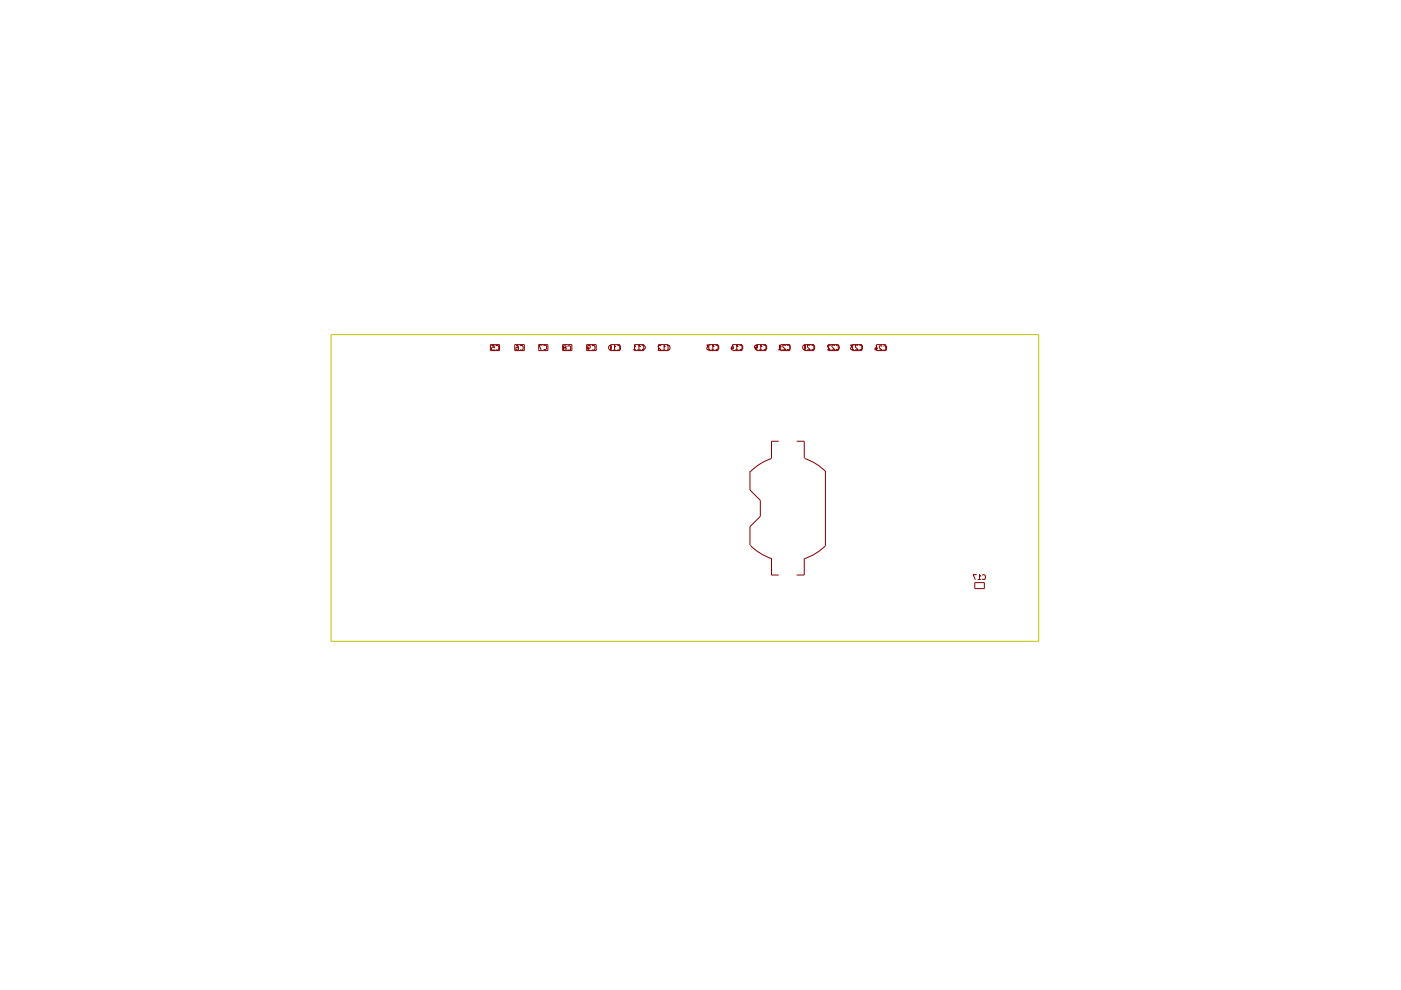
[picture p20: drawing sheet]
<svg xmlns="http://www.w3.org/2000/svg" width="297mm" height="210mm" viewBox="0 0 297 210" stroke-linecap="round" stroke-linejoin="round" font-family="sans-serif">
<path d="M70.2 71h150v65h-150z" fill="none" stroke="#c2c200" stroke-width=".21"/>
<g fill="none" stroke="#840000" stroke-width=".21">
<path d="M104 73.1h1.9v1.2h-1.9zM104.2 73.2h.5l.1 .5-.4-.1-.2 .1v.5h.6M105.2 73.3l.4-.1 .1 .3v.5l-.3 .3-.2-.1M109.1 73.1h2.1v1.2h-2.1zM109.5 73.2h.2l.2 .3v.7h-.5v-.5l.2-.1 .3 .2M110.3 73.3l.4-.1 .2 .3v.5l-.3 .3-.3-.1M114.2 73.1h2v1.2h-2zM115 73.2h-.7l.4 1M115.3 73.2h.3l.3 .2v.5l-.3 .3-.3-.1M119.3 73.1h1.9v1.2h-1.9zM119.6 73.7l-.1 .1v.5h.4l.2-.2-.2-.4h-.4v-.4h.4l.2 .2-.3 .2M120.4 73.4l.4-.1 .2 .2v.6l-.2 .2-.4-.1"/>
<path d="M124.4 73.1h2v1.2h-2zM124.6 73.7l.1 .1h.4v-.5h-.5v.7l.5 .3M125.6 73.3l.4-.1 .2 .3v.5l-.4 .3-.2-.1M129.2 73.2h.3l.1 .2v.6l-.2 .3-.4-.5zM129.5 73.1h1.9v1.2h-1.9zM130 74.3h.6M130.6 73.5l-.3-.3v1.1M131 73.3l.4-.1 .2 .3v.5l-.4 .3-.2-.1M134.3 74.2h.5M134.5 73.1h2v1.2h-2zM134.8 73.5l-.3-.3v1M135.2 74.2h.6"/>
<path d="M135.8 73.5l-.3-.3v1M136.1 73.2h.4l.3 .4-.3 .6-.4-.1M139.6 73.1h2v1.2h-2zM140.1 73.3l-.5-.1-.1 .3 .7 .8h-.7M140.5 74.3h.6M141.1 73.5l-.3-.3v1.1M141.5 73.3l.4-.1a.52 .52 0 0 1 .2 .7 .52 .52 0 0 1-.6 .3M150.3 73.1h1.9v1.2h-1.9zM150.5 73.2h-.6l.3 .4-.3 .1v.3l.2 .2 .4-.1M150.9 74.2h.5M151.4 73.5l-.3-.3v1M151.8 73.2h.3l.3 .2v.5l-.3 .3-.3-.1"/>
<path d="M155.1 73.5v.7M155.3 73.2l.2 .6h-.6M155.4 73.1h1.9v1.2h-1.9zM156 74.2h.5M156.5 73.5l-.3-.3v1M156.9 73.2h.2l.4 .2v.5l-.4 .3-.2-.1M160 73.6l.2 .1h.3l.1-.5h-.3l-.3 .1 .2 .8 .3 .1M160.4 73.1h2v1.2h-2zM161 74.2h.5M161.5 73.5l-.2-.3v1M162 73.2h.2l.4 .2v.5l-.4 .3-.2-.1M165 74.2h.6"/>
<path d="M165.5 73.1h2v1.2h-2zM165.6 73.5l-.3-.3v1M166.5 73.2h-.4l-.2 .3 .7 .7h-.7M166.9 73.2a.47 .47 0 0 1 .7 .5 .47 .47 0 0 1-.7 .4M170.4 73.2l.4 .1v.7l-.4 .2a.63 .63 0 0 1 0-1zM170.6 73.1h2v1.2h-2zM171.7 73.2h-.5v.4l.6 .6h-.6M172.1 73.2h.3l.3 .2v.5l-.3 .3-.3-.1M175.7 73.1h2v1.2h-2zM176 73.2h-.4l-.2 .1 .6 .9h-.6M177 73.2h-.5l-.1 .3 .6 .7h-.6M177.3 73.2a.47 .47 0 0 1 .7 .5 .47 .47 0 0 1-.7 .4"/>
<path d="M180.8 73.1h1.9v1.2h-1.9zM181 73.2h-.7l.4 .4-.4 .1v.3l.3 .2 .4-.1M181.9 73.2h-.5v.4l.5 .6h-.5M182.3 73.2h.2l.4 .2v.5l-.4 .3-.2-.1M185.6 73.7v.6M185.8 73.2l.2 .8h-.6M185.8 73.1h2v1.2h-2zM186.9 73.4l-.4-.1-.1 .4 .6 .6h-.6M187.4 73.4l.4-.1 .2 .2v.6l-.2 .2-.4-.1M159 99.9v4l2.2 2.2v3.4l-2.2 2.2v3.9M163.6 97.2l-2.7 1.4-1.8 1.4M165.1 93.6h-1.5v3.5"/>
<path d="M168.9 93.6h1.6v3.5M170.6 97.2l2.7 1.4 1.8 1.4M175 99.9v15.7M159.1 115.6l1.8 1.5 2.7 1.3M163.6 118.4v3.5h1.5M170.5 118.4v3.5h-1.6M175.1 115.6l-1.8 1.5-2.7 1.3M206.7 123.5h2v1.3h-2zM207 121.8h-.7l.5 1.1M207.3 122.9h.6M207.9 122.2l-.2-.4v1.1M208.3 121.9a.49 .49 0 0 1 .6 .1 .49 .49 0 0 1 0 .7l-.1 .2-.5-.1"/>
</g>
</svg>
